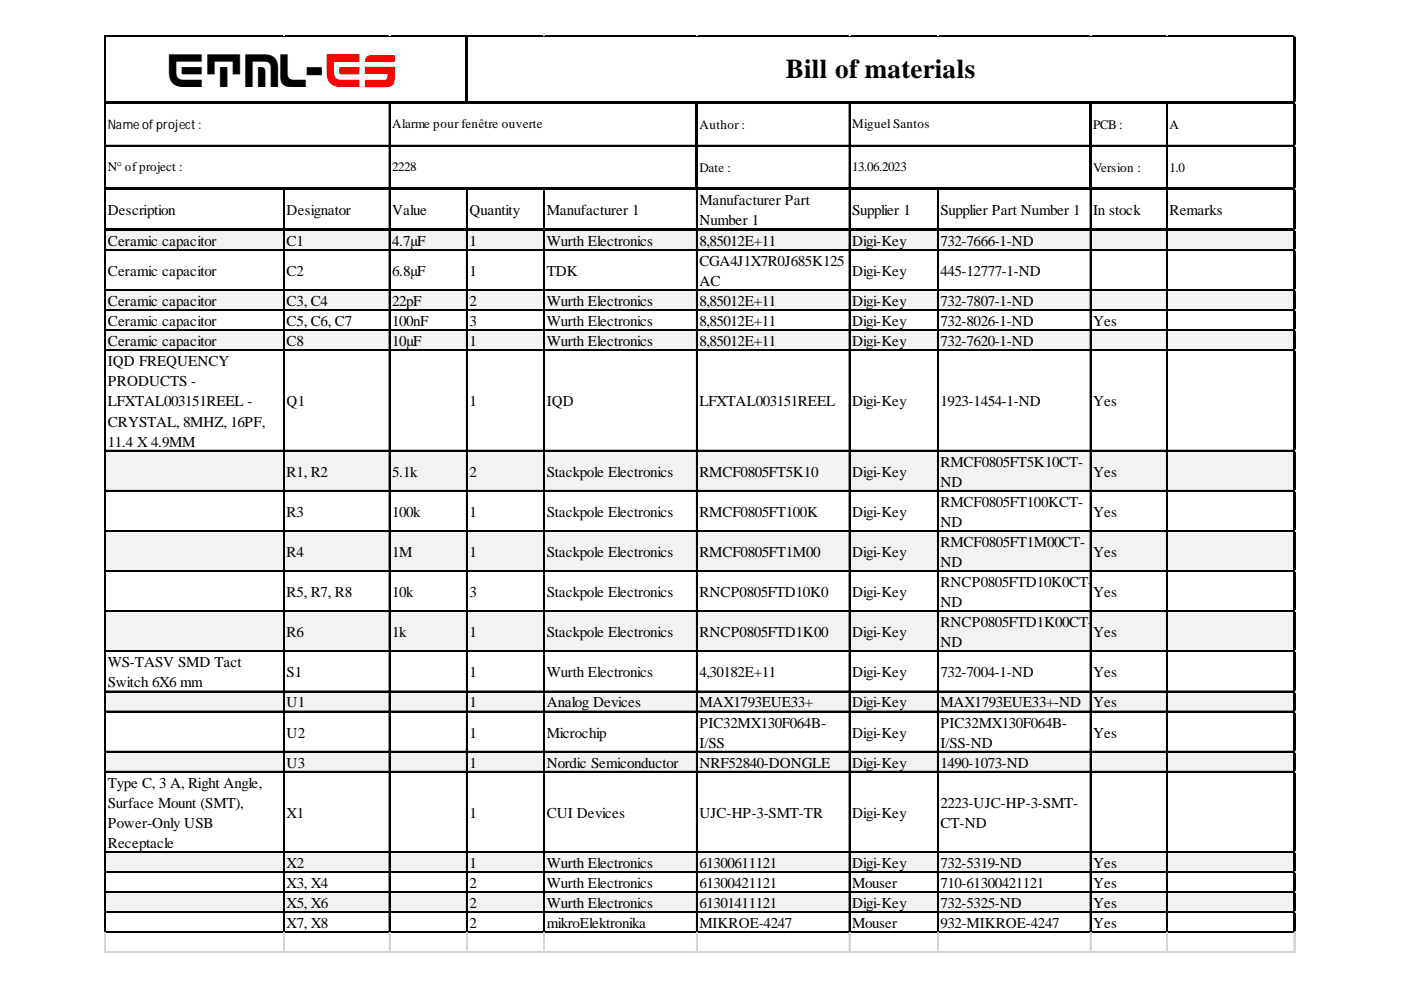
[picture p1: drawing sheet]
<svg xmlns="http://www.w3.org/2000/svg" width="297mm" height="210mm" viewBox="0 0 297 210" stroke-linecap="round" stroke-linejoin="round" font-family="sans-serif">
<defs><g id="words">
<text font-size="7.9" x="35.9" y="18.4">ETML-ES</text>
<text font-size="5.7" x="166.6" y="16.6">Bill of materials</text>
<g font-size="3.2">
<text x="22.9" y="45.6">Description</text>
<text x="60.8" y="45.6">Designator</text>
<text x="83.1" y="45.6">Value</text>
<text x="99.5" y="45.6">Quantity</text>
<text x="115.9" y="45.6">Manufacturer 1</text>
<text x="148.3" y="43.4">Manufacturer Part</text>
<text x="148.3" y="47.7">Number 1</text>
<text x="180.7" y="45.6">Supplier 1</text>
<text x="199.4" y="45.6">Supplier Part Number 1</text>
<text x="231.8" y="45.6">In stock</text>
<text x="248" y="45.6">Remarks</text>
<text x="22.9" y="52.1">Ceramic capacitor</text>
<text x="60.8" y="52.1">C1</text>
<text x="83.1" y="52.1">4.7µF</text>
<text x="99.5" y="52.1">1</text>
<text x="115.9" y="52.1">Wurth Electronics</text>
<text x="148.3" y="52.1">8,85012E+11</text>
<text x="180.7" y="52.1">Digi-Key</text>
<text x="199.4" y="52.1">732-7666-1-ND</text>
<text x="22.9" y="58.5">Ceramic capacitor</text>
<text x="60.8" y="58.5">C2</text>
<text x="83.1" y="58.5">6.8µF</text>
<text x="99.5" y="58.5">1</text>
<text x="115.9" y="58.5">TDK</text>
<text x="148.3" y="56.4">CGA4J1X7R0J685K125</text>
<text x="180.7" y="58.5">Digi-Key</text>
<text x="199.4" y="58.5">445-12777-1-ND</text>
<text x="22.9" y="64.9">Ceramic capacitor</text>
<text x="60.8" y="64.9">C3, C4</text>
<text x="83.1" y="64.9">22pF</text>
<text x="99.5" y="64.9">2</text>
<text x="115.9" y="64.9">Wurth Electronics</text>
<text x="148.3" y="60.7">AC</text>
<text x="148.3" y="64.9">8,85012E+11</text>
<text x="180.7" y="64.9">Digi-Key</text>
<text x="199.4" y="64.9">732-7807-1-ND</text>
<text x="22.9" y="69.2">Ceramic capacitor</text>
<text x="60.8" y="69.2">C5, C6, C7</text>
<text x="83.1" y="69.2">100nF</text>
<text x="99.5" y="69.2">3</text>
<text x="115.9" y="69.2">Wurth Electronics</text>
<text x="148.3" y="69.2">8,85012E+11</text>
<text x="180.7" y="69.2">Digi-Key</text>
<text x="199.4" y="69.2">732-8026-1-ND</text>
<text x="231.8" y="69.2">Yes</text>
<text x="22.9" y="73.4">Ceramic capacitor</text>
<text x="22.9" y="77.7">IQD FREQUENCY</text>
<text x="60.8" y="73.4">C8</text>
<text x="83.1" y="73.4">10µF</text>
<text x="99.5" y="73.4">1</text>
<text x="115.9" y="73.4">Wurth Electronics</text>
<text x="148.3" y="73.4">8,85012E+11</text>
<text x="180.7" y="73.4">Digi-Key</text>
<text x="199.4" y="73.4">732-7620-1-ND</text>
<text x="22.9" y="81.9">PRODUCTS -</text>
<text x="22.9" y="86.2">LFXTAL003151REEL -</text>
<text x="60.8" y="86.2">Q1</text>
<text x="99.5" y="86.2">1</text>
<text x="115.9" y="86.2">IQD</text>
<text x="148.3" y="86.2">LFXTAL003151REEL</text>
<text x="180.7" y="86.2">Digi-Key</text>
<text x="199.4" y="86.2">1923-1454-1-ND</text>
<text x="231.8" y="86.2">Yes</text>
<text x="22.9" y="90.4">CRYSTAL, 8MHZ, 16PF,</text>
<text x="22.9" y="94.7">11.4 X 4.9MM</text>
<text x="60.8" y="101.1">R1, R2</text>
<text x="83.1" y="101.1">5.1k</text>
<text x="99.5" y="101.1">2</text>
<text x="115.9" y="101.1">Stackpole Electronics</text>
<text x="148.3" y="101.1">RMCF0805FT5K10</text>
<text x="180.7" y="101.1">Digi-Key</text>
<text x="199.4" y="98.9">RMCF0805FT5K10CT-</text>
<text x="231.8" y="101.1">Yes</text>
<text x="199.4" y="103.2">ND</text>
<text x="199.4" y="107.5">RMCF0805FT100KCT-</text>
<text x="60.8" y="109.6">R3</text>
<text x="83.1" y="109.6">100k</text>
<text x="99.5" y="109.6">1</text>
<text x="115.9" y="109.6">Stackpole Electronics</text>
<text x="148.3" y="109.6">RMCF0805FT100K</text>
<text x="180.7" y="109.6">Digi-Key</text>
<text x="199.4" y="111.7">ND</text>
<text x="231.8" y="109.6">Yes</text>
<text x="60.8" y="118.1">R4</text>
<text x="83.1" y="118.1">1M</text>
<text x="99.5" y="118.1">1</text>
<text x="115.9" y="118.1">Stackpole Electronics</text>
<text x="148.3" y="118.1">RMCF0805FT1M00</text>
<text x="180.7" y="118.1">Digi-Key</text>
<text x="199.4" y="116">RMCF0805FT1M00CT-</text>
<text x="231.8" y="118.1">Yes</text>
<text x="199.4" y="120.2">ND</text>
<text x="199.4" y="124.5">RNCP0805FTD10K0CT-</text>
<text x="60.8" y="126.6">R5, R7, R8</text>
<text x="83.1" y="126.6">10k</text>
<text x="99.5" y="126.6">3</text>
<text x="115.9" y="126.6">Stackpole Electronics</text>
<text x="148.3" y="126.6">RNCP0805FTD10K0</text>
<text x="180.7" y="126.6">Digi-Key</text>
<text x="199.4" y="128.7">ND</text>
<text x="231.8" y="126.6">Yes</text>
<text x="60.8" y="135.1">R6</text>
<text x="83.1" y="135.1">1k</text>
<text x="99.5" y="135.1">1</text>
<text x="115.9" y="135.1">Stackpole Electronics</text>
<text x="148.3" y="135.1">RNCP0805FTD1K00</text>
<text x="180.7" y="135.1">Digi-Key</text>
<text x="199.4" y="133">RNCP0805FTD1K00CT-</text>
<text x="199.4" y="137.2">ND</text>
<text x="231.8" y="135.1">Yes</text>
<text x="22.9" y="141.5">WS-TASV SMD Tact</text>
<text x="60.8" y="143.6">S1</text>
<text x="99.5" y="143.6">1</text>
<text x="115.9" y="143.6">Wurth Electronics</text>
<text x="148.3" y="143.6">4,30182E+11</text>
<text x="180.7" y="143.6">Digi-Key</text>
<text x="199.4" y="143.6">732-7004-1-ND</text>
<text x="231.8" y="143.6">Yes</text>
<text x="22.9" y="145.7">Switch 6X6 mm</text>
<text x="60.8" y="150">U1</text>
<text x="99.5" y="150">1</text>
<text x="115.9" y="150">Analog Devices</text>
<text x="148.3" y="150">MAX1793EUE33+</text>
<text x="180.7" y="150">Digi-Key</text>
<text x="199.4" y="150">MAX1793EUE33+-ND</text>
<text x="231.8" y="150">Yes</text>
<text x="148.3" y="154.2">PIC32MX130F064B-</text>
<text x="199.4" y="154.2">PIC32MX130F064B-</text>
<text x="60.8" y="156.4">U2</text>
<text x="99.5" y="156.4">1</text>
<text x="115.9" y="156.4">Microchip</text>
<text x="148.3" y="158.5">I/SS</text>
<text x="180.7" y="156.4">Digi-Key</text>
<text x="199.4" y="158.5">I/SS-ND</text>
<text x="231.8" y="156.4">Yes</text>
<text x="22.9" y="167">Type C, 3 A, Right Angle,</text>
<text x="60.8" y="162.8">U3</text>
<text x="99.5" y="162.8">1</text>
<text x="115.9" y="162.8">Nordic Semiconductor</text>
<text x="148.3" y="162.8">NRF52840-DONGLE</text>
<text x="180.7" y="162.8">Digi-Key</text>
<text x="199.4" y="162.8">1490-1073-ND</text>
<text x="22.9" y="171.3">Surface Mount (SMT),</text>
<text x="60.8" y="173.4">X1</text>
<text x="99.5" y="173.4">1</text>
<text x="115.9" y="173.4">CUI Devices</text>
<text x="148.3" y="173.4">UJC-HP-3-SMT-TR</text>
<text x="180.7" y="173.4">Digi-Key</text>
<text x="199.4" y="171.3">2223-UJC-HP-3-SMT-</text>
<text x="22.9" y="175.5">Power-Only USB</text>
<text x="22.9" y="179.8">Receptacle</text>
<text x="199.4" y="175.5">CT-ND</text>
<text x="60.8" y="184">X2</text>
<text x="99.5" y="184">1</text>
<text x="115.9" y="184">Wurth Electronics</text>
<text x="148.3" y="184">61300611121</text>
<text x="180.7" y="184">Digi-Key</text>
<text x="199.4" y="184">732-5319-ND</text>
<text x="231.8" y="184">Yes</text>
<text x="60.8" y="188.3">X3, X4</text>
<text x="99.5" y="188.3">2</text>
<text x="115.9" y="188.3">Wurth Electronics</text>
<text x="148.3" y="188.3">61300421121</text>
<text x="180.7" y="188.3">Mouser</text>
<text x="199.4" y="188.3">710-61300421121</text>
<text x="231.8" y="188.3">Yes</text>
<text x="60.8" y="192.5">X5, X6</text>
<text x="60.8" y="196.8">X7, X8</text>
<text x="99.5" y="192.5">2</text>
<text x="99.5" y="196.8">2</text>
<text x="115.9" y="192.5">Wurth Electronics</text>
<text x="115.9" y="196.8">mikroElektronika</text>
<text x="148.3" y="192.5">61301411121</text>
<text x="148.3" y="196.8">MIKROE-4247</text>
<text x="180.7" y="192.5">Digi-Key</text>
<text x="180.7" y="196.8">Mouser</text>
<text x="199.4" y="192.5">732-5325-ND</text>
<text x="199.4" y="196.8">932-MIKROE-4247</text>
<text x="231.8" y="192.5">Yes</text>
<text x="231.8" y="196.8">Yes</text>
</g>
<g font-size="2.8">
<text x="22.9" y="27.3">Name of project:</text>
<text x="83.1" y="27.1">Alarme pour fenêtre ouverte</text>
<text x="148.3" y="27.3">Author :</text>
<text x="180.7" y="27.1">Miguel Santos</text>
<text x="231.8" y="27.3">PCB :</text>
<text x="248" y="27.3">A</text>
<text x="22.9" y="36.2">N° ofproject :</text>
<text x="83.1" y="36.2">2228</text>
<text x="148.3" y="36.5">Date :</text>
<text x="180.7" y="36.2">13.06.2023</text>
<text x="231.8" y="36.5">Version :</text>
<text x="248" y="36.5">1.0</text>
</g>
</g></defs>
<g fill="#f2f2f2">
<path d="M22.4 48.7h252.2v4.4h-252.2z"/>
<path d="M22.4 61.4h252.2v4.5h-252.2z"/>
<path d="M22.4 69.9h252.2v4.5h-252.2z"/>
<path d="M22.4 95.5h252.2v8.7h-252.2z"/>
<path d="M22.4 112.5h252.2v8.7h-252.2z"/>
<path d="M22.4 129.5h252.2v8.7h-252.2z"/>
<path d="M22.4 146.5h252.2v4.5h-252.2z"/>
<path d="M22.4 159.3h252.2v4.4h-252.2z"/>
<path d="M22.4 180.5h252.2v4.5h-252.2z"/>
<path d="M22.4 189.1h252.2v4.4h-252.2z"/>
</g>
<path d="M22.2 7.6h.1" fill="none" stroke="#d4d4d4" stroke-width=".21"/>
<path d="M22.2 7.6h.2z" fill="#d4d4d4"/>
<path d="M98.9 7.6h.1" fill="none" stroke="#d4d4d4" stroke-width=".21"/>
<path d="M98.9 7.6h.2z" fill="#d4d4d4"/>
<path d="M22.4 7.7h252.2" fill="none" stroke="#000" stroke-width=".26"/>
<path d="M274.4 7.6h.1" fill="none" stroke="#d4d4d4" stroke-width=".21"/>
<path d="M274.4 7.6h.2z" fill="#d4d4d4"/>
<path d="M82.5 7.6h.1" fill="none" stroke="#d4d4d4" stroke-width=".21"/>
<path d="M82.5 7.6h.2z" fill="#d4d4d4"/>
<path d="M147.7 7.6h.1" fill="none" stroke="#d4d4d4" stroke-width=".21"/>
<path d="M147.7 7.6h.2z" fill="#d4d4d4"/>
<path d="M180 7.6h.1" fill="none" stroke="#d4d4d4" stroke-width=".21"/>
<path d="M180 7.6h.2z" fill="#d4d4d4"/>
<path d="M231.1 7.6h.1" fill="none" stroke="#d4d4d4" stroke-width=".21"/>
<path d="M231.1 7.6h.2z" fill="#d4d4d4"/>
<path d="M247.3 7.6h.1" fill="none" stroke="#d4d4d4" stroke-width=".21"/>
<path d="M247.3 7.6h.2z" fill="#d4d4d4"/>
<path d="M22.4 21.6h252.2" fill="none" stroke="#000" stroke-width=".43"/>
<path d="M22.4 30.8h125M22.4 30.9h125M147.9 30.8h83M147.9 30.9h83M231.3 30.8h42.8M231.3 30.9h42.8" fill="none" stroke="#000" stroke-width=".21"/>
<path d="M60.1 7.6h.1" fill="none" stroke="#d4d4d4" stroke-width=".21"/>
<path d="M60.1 7.6h.3z" fill="#d4d4d4"/>
<path d="M82.5 21.9v17.8M82.6 21.9v17.8" fill="none" stroke="#000" stroke-width=".21"/>
<path d="M98.9 7.8v14.1" fill="none" stroke="#000" stroke-width=".43"/>
<path d="M115.3 7.6h.1" fill="none" stroke="#d4d4d4" stroke-width=".21"/>
<path d="M115.3 7.6h.2z" fill="#d4d4d4"/>
<path d="M147.7 21.9v18.3" fill="none" stroke="#000" stroke-width=".43"/>
<path d="M180 21.9v17.8M180.1 21.9v17.8" fill="none" stroke="#000" stroke-width=".21"/>
<path d="M198.8 7.6h.1" fill="none" stroke="#d4d4d4" stroke-width=".21"/>
<path d="M198.8 7.6h.2z" fill="#d4d4d4"/>
<path d="M274.4 7.8v190M22.4 39.9h252.2M231.1 21.9v18.3M22.4 48.7h252.2" fill="none" stroke="#000" stroke-width=".43"/>
<g fill="none" stroke="#000" stroke-width=".21">
<path d="M247.3 21.9v17.8M247.4 21.9v17.8M22.4 52.9h251.7M22.4 53h251.7M60.1 40.2v8.3M60.1 48.9v148.9M60.2 40.2v8.3M60.2 48.9v148.9M82.5 40.2v8.3M82.5 48.9v148.9M82.6 40.2v8.3M82.6 48.9v148.9"/>
<path d="M98.9 40.2v8.3M98.9 48.9v148.9M99 40.2v8.3M99 48.9v148.9M115.3 40.2v8.3M115.3 48.9v148.9M115.4 40.2v8.3M115.4 48.9v148.9M147.7 40.2v8.3M147.7 48.9v148.9M147.8 40.2v8.3M147.8 48.9v148.9"/>
<path d="M180 40.2v8.3M180 48.9v148.9M180.1 40.2v8.3M180.1 48.9v148.9M198.8 40.2v8.3M198.8 48.9v148.9M198.9 40.2v8.3M198.9 48.9v148.9M231.1 40.2v8.3M231.1 48.9v148.9M231.2 40.2v8.3M231.2 48.9v148.9"/>
<path d="M247.3 40.2v8.3M247.3 48.9v148.9M247.4 40.2v8.3M247.4 48.9v148.9M22.4 61.4h251.7M22.4 61.5h251.7M22.4 65.7h251.7M22.4 65.8h251.7M22.4 69.9h251.7M22.4 70h251.7M22.4 74.2h251.7M22.4 74.3h251.7"/>
<path d="M22.4 95.5h251.7M22.4 95.6h251.7M22.4 104h251.7M22.4 104.1h251.7M22.4 112.5h251.7M22.4 112.6h251.7M22.4 121h251.7M22.4 121.1h251.7M22.4 129.5h251.7M22.4 129.6h251.7M22.4 138h251.7M22.4 138.1h251.7"/>
<path d="M22.4 146.5h251.7M22.4 146.6h251.7M22.4 150.8h251.7M22.4 150.9h251.7M22.4 159.3h251.7M22.4 159.4h251.7M22.4 163.5h251.7M22.4 163.6h251.7M22.4 180.5h251.7M22.4 180.7h251.7M22.4 184.8h251.7M22.4 184.9h251.7"/>
<path d="M22.4 189.1h251.7M22.4 189.2h251.7M22.4 193.3h251.7M22.4 193.4h251.7M22.4 197.6h251.7M22.4 197.7h251.7"/>
</g>
<path d="M22.3 7.6v190.2" fill="none" stroke="#000" stroke-width=".26"/>
<g fill="none" stroke="#d4d4d4" stroke-width=".21">
<path d="M274.6 7.6h.1M22.2 197.8v4.3M22.3 197.8v4.3M60.1 197.8v4.3M60.2 197.8v4.3M82.5 197.8v4.3M82.6 197.8v4.3M98.9 197.8v4.3M99 197.8v4.3M115.3 197.8v4.3M115.4 197.8v4.3M147.7 197.8v4.3"/>
<path d="M147.8 197.8v4.3M180 197.8v4.3M180.1 197.8v4.3M198.8 197.8v4.3M198.9 197.8v4.3M231.1 197.8v4.3M231.2 197.8v4.3M247.3 197.8v4.3M247.4 197.8v4.3M274.4 197.8v4.3M274.5 197.8v4.3"/>
</g>
<path d="M274.6 7.6v.2z" fill="#d4d4d4"/>
<path d="M274.6 21.6h.1" fill="none" stroke="#d4d4d4" stroke-width=".21"/>
<path d="M274.6 21.6v.3z" fill="#d4d4d4"/>
<path d="M274.6 30.8h.1" fill="none" stroke="#d4d4d4" stroke-width=".21"/>
<path d="M274.6 30.8v.2z" fill="#d4d4d4"/>
<path d="M274.6 39.9h.1" fill="none" stroke="#d4d4d4" stroke-width=".21"/>
<path d="M274.6 39.9v.3z" fill="#d4d4d4"/>
<path d="M274.6 48.7h.1" fill="none" stroke="#d4d4d4" stroke-width=".21"/>
<path d="M274.6 48.7v.2z" fill="#d4d4d4"/>
<path d="M274.6 52.9h.1" fill="none" stroke="#d4d4d4" stroke-width=".21"/>
<path d="M274.6 52.9v.2z" fill="#d4d4d4"/>
<path d="M274.6 61.4h.1" fill="none" stroke="#d4d4d4" stroke-width=".21"/>
<path d="M274.6 61.4v.2z" fill="#d4d4d4"/>
<path d="M274.6 65.7h.1" fill="none" stroke="#d4d4d4" stroke-width=".21"/>
<path d="M274.6 65.7v.2z" fill="#d4d4d4"/>
<path d="M274.6 69.9h.1" fill="none" stroke="#d4d4d4" stroke-width=".21"/>
<path d="M274.6 69.9v.2z" fill="#d4d4d4"/>
<path d="M274.6 74.2h.1" fill="none" stroke="#d4d4d4" stroke-width=".21"/>
<path d="M274.6 74.2v.2z" fill="#d4d4d4"/>
<path d="M274.6 95.5h.1" fill="none" stroke="#d4d4d4" stroke-width=".21"/>
<path d="M274.6 95.5v.2z" fill="#d4d4d4"/>
<path d="M274.6 104h.1" fill="none" stroke="#d4d4d4" stroke-width=".21"/>
<path d="M274.6 104v.2z" fill="#d4d4d4"/>
<path d="M274.6 112.5h.1" fill="none" stroke="#d4d4d4" stroke-width=".21"/>
<path d="M274.6 112.5v.2z" fill="#d4d4d4"/>
<path d="M274.6 121h.1" fill="none" stroke="#d4d4d4" stroke-width=".21"/>
<path d="M274.6 121v.2z" fill="#d4d4d4"/>
<path d="M274.6 129.5h.1" fill="none" stroke="#d4d4d4" stroke-width=".21"/>
<path d="M274.6 129.5v.2z" fill="#d4d4d4"/>
<path d="M274.6 138h.1" fill="none" stroke="#d4d4d4" stroke-width=".21"/>
<path d="M274.6 138v.2z" fill="#d4d4d4"/>
<path d="M274.6 146.5h.1" fill="none" stroke="#d4d4d4" stroke-width=".21"/>
<path d="M274.6 146.5v.2z" fill="#d4d4d4"/>
<path d="M274.6 150.8h.1" fill="none" stroke="#d4d4d4" stroke-width=".21"/>
<path d="M274.6 150.8v.2z" fill="#d4d4d4"/>
<path d="M274.6 159.3h.1" fill="none" stroke="#d4d4d4" stroke-width=".21"/>
<path d="M274.6 159.3v.2z" fill="#d4d4d4"/>
<path d="M274.6 163.5h.1" fill="none" stroke="#d4d4d4" stroke-width=".21"/>
<path d="M274.6 163.5v.2z" fill="#d4d4d4"/>
<path d="M274.6 180.5h.1" fill="none" stroke="#d4d4d4" stroke-width=".21"/>
<path d="M274.6 180.5v.3z" fill="#d4d4d4"/>
<path d="M274.6 184.8h.1" fill="none" stroke="#d4d4d4" stroke-width=".21"/>
<path d="M274.6 184.8v.2z" fill="#d4d4d4"/>
<path d="M274.6 189.1h.1" fill="none" stroke="#d4d4d4" stroke-width=".21"/>
<path d="M274.6 189.1v.2z" fill="#d4d4d4"/>
<path d="M274.6 193.3h.1" fill="none" stroke="#d4d4d4" stroke-width=".21"/>
<path d="M274.6 193.3v.2z" fill="#d4d4d4"/>
<path d="M274.6 197.6h.1" fill="none" stroke="#d4d4d4" stroke-width=".21"/>
<path d="M274.6 197.6v.2z" fill="#d4d4d4"/>
<path d="M22.2 201.8h252.4M22.2 201.9h252.4" fill="none" stroke="#d4d4d4" stroke-width=".21"/>
<use href="#words"/>
</svg>
